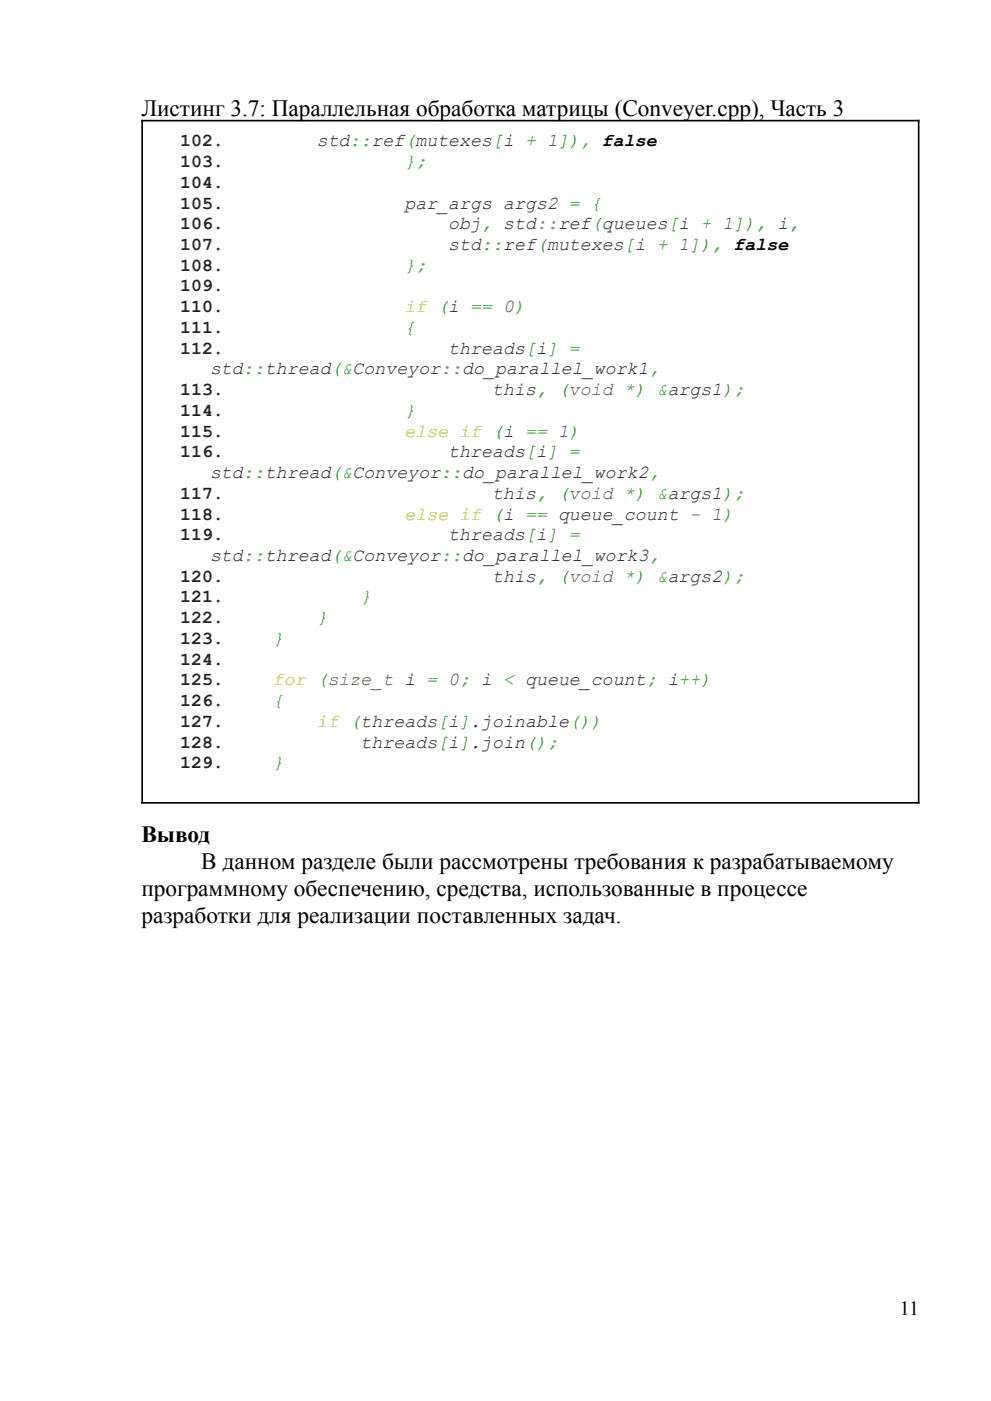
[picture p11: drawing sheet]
<svg xmlns="http://www.w3.org/2000/svg" width="210mm" height="297mm" viewBox="0 0 210 297" stroke-linecap="round" stroke-linejoin="round" font-family="sans-serif">
<defs><g id="words">
<g font-size="4.9">
<text x="30" y="24.6">Листинг 3.7: Параллельная обработка матрицы (Conveyer.cpp), Часть 3</text>
<text x="30" y="178.6">Вывод</text>
<text x="42.7" y="184.2">В данном разделе были рассмотрены требования к разрабатываемому</text>
<text x="30" y="189.9">программному обеспечению, средства, использованные в процессе</text>
<text x="30" y="195.6">разработки для реализации поставленных задач.</text>
</g>
<text font-size="4.2" x="190.9" y="278.9">11</text>
<g font-size="3.9" fill="#212529">
<text x="38.2" y="31">102.</text>
<text x="38.2" y="35.4">103.</text>
<text x="67.2" y="31">std::ref(mutexes[i + 1]), false</text>
<text x="38.2" y="39.8">104.</text>
<text x="38.2" y="44.2">105.</text>
<text x="85.8" y="44.2">par_args args2 = {</text>
<text x="38.2" y="48.6">106.</text>
<text x="38.2" y="53">107.</text>
<text x="95.1" y="48.6">obj, std::ref(queues[i + 1]), i,</text>
<text x="95.1" y="53">std::ref(mutexes[i + 1]), false</text>
<text x="38.2" y="57.4">108.</text>
<text x="38.2" y="61.8">109.</text>
<text x="38.2" y="66.2">110.</text>
<text x="38.2" y="70.6">111.</text>
<text x="38.2" y="75">112.</text>
<text x="95.1" y="75">threads[i] =</text>
<text x="38.2" y="83.8">113.</text>
<text x="44.6" y="79.4">std::thread(&amp;Conveyor::do_parallel_work1,</text>
<text x="104.4" y="83.8">this, (void *) &amp;args1);</text>
<text x="38.2" y="88.2">114.</text>
<text x="38.2" y="92.6">115.</text>
<text x="38.2" y="97">116.</text>
<text x="44.6" y="101.4">std::thread(&amp;Conveyor::do_parallel_work2,</text>
<text x="95.1" y="97">threads[i] =</text>
<text x="38.2" y="105.8">117.</text>
<text x="104.4" y="105.8">this, (void *) &amp;args1);</text>
<text x="38.2" y="110.2">118.</text>
<text x="38.2" y="114.6">119.</text>
<text x="44.6" y="118.9">std::thread(&amp;Conveyor::do_parallel_work3,</text>
<text x="95.1" y="114.6">threads[i] =</text>
<text x="38.2" y="123.3">120.</text>
<text x="104.4" y="123.3">this, (void *) &amp;args2);</text>
<text x="38.2" y="127.7">121.</text>
<text x="38.2" y="132.1">122.</text>
<text x="38.2" y="136.5">123.</text>
<text x="38.2" y="140.9">124.</text>
<text x="38.2" y="145.3">125.</text>
<text x="38.2" y="149.7">126.</text>
<text x="38.2" y="154.1">127.</text>
<text x="38.2" y="158.5">128.</text>
<text x="76.5" y="158.5">threads[i].join();</text>
<text x="38.2" y="162.9">129.</text>
</g>
<g font-size="3.9" fill="#090">
<text x="85.8" y="35.4">};</text>
<text x="85.8" y="57.4">};</text>
<text x="85.8" y="70.6">{</text>
<text x="85.8" y="88.2">}</text>
<text x="76.5" y="127.7">}</text>
<text x="57.9" y="136.5">}</text>
<text x="67.2" y="132.1">}</text>
<text x="57.9" y="149.7">{</text>
<text x="57.9" y="162.9">}</text>
</g>
<g font-size="3.9" fill="#b1b100">
<text x="85.8" y="66.2">if (i == 0)</text>
<text x="85.8" y="92.6">else if (i == 1)</text>
<text x="85.8" y="110.2">else if (i == queue_count - 1)</text>
<text x="57.9" y="145.3">for (size_t i = 0; i &lt; queue_count; i++)</text>
<text x="67.2" y="154.1">if (threads[i].joinable())</text>
</g>
</g></defs>
<path d="M30 25.6h165.1M30.2 25.4v145M194.9 25.4v145M30 170.2h165.1" fill="none" stroke="#000" stroke-width=".35"/>
<use href="#words"/>
</svg>
